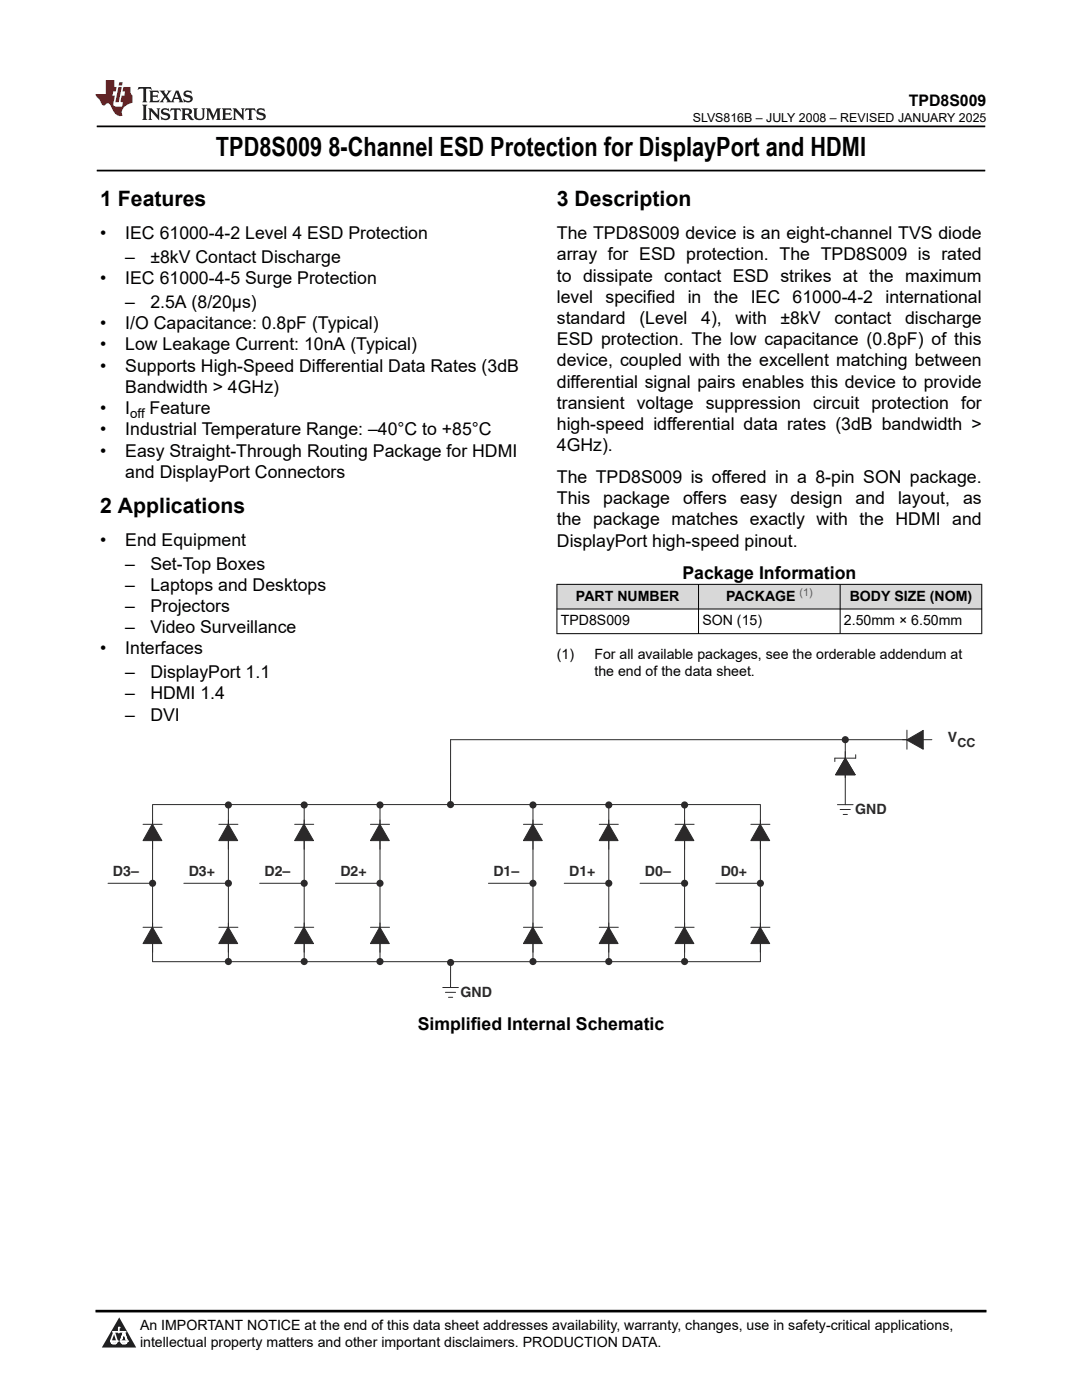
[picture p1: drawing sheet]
<svg xmlns="http://www.w3.org/2000/svg" width="216mm" height="279mm" viewBox="0 0 216 279" stroke-linecap="round" stroke-linejoin="round" font-family="sans-serif">
<defs><g id="words">
<text font-size="5.3" x="43.1" y="31.2">TPD8S009 8-Channel ESD Protection for DisplayPort and HDMI</text>
<g font-size="4.2">
<text x="20" y="41.2">1 Features</text>
<text x="111.1" y="41.2">3 Description</text>
<text x="20" y="102.3">2 Applications</text>
</g>
<g font-size="3.5">
<text x="20" y="47.7">•</text>
<text x="25" y="47.7">IEC 61000-4-2 Level 4 ESD Protection</text>
<text x="111.1" y="47.7">The TPD8S009 device is an eight-channel TVS diode</text>
<text x="25" y="52.5">–</text>
<text x="30" y="52.5">±8kV Contact Discharge</text>
<text x="111.1" y="52">array for ESD protection. The TPD8S009 is rated</text>
<text x="20" y="56.7">•</text>
<text x="25" y="56.7">IEC 61000-4-5 Surge Protection</text>
<text x="111.1" y="56.2">to dissipate contact ESD strikes at the maximum</text>
<text x="20" y="65.7">•</text>
<text x="25" y="61.5">–</text>
<text x="25" y="65.7">I/O Capacitance: 0.8pF (Typical)</text>
<text x="30" y="61.5">2.5A (8/20µs)</text>
<text x="111.1" y="60.4">level specified in the IEC 61000-4-2 international</text>
<text x="111.1" y="64.7">standard</text>
<text x="127.6" y="64.7">(Level</text>
<text x="139.9" y="64.7">4),</text>
<text x="146.8" y="64.7">with</text>
<text x="155.8" y="64.7">±8kV</text>
<text x="166.5" y="64.7">contact</text>
<text x="180.6" y="64.7">discharge</text>
<text x="20" y="69.9">•</text>
<text x="25" y="69.9">Low Leakage Current: 10nA (Typical)</text>
<text x="111.1" y="68.9">ESD protection. The low capacitance (0.8pF) of this</text>
<text x="20" y="74.2">•</text>
<text x="25" y="74.2">Supports High-Speed Differential Data Rates (3dB</text>
<text x="111.1" y="77.4">differential signal pairs enables this device to provide</text>
<text x="111.1" y="73.1">device, coupled with the excellent matching between</text>
<text x="20" y="82.6">•</text>
<text x="25" y="78.4">Bandwidth &gt; 4GHz)</text>
<text x="25" y="82.6">I</text>
<text x="29.9" y="82.6">Feature</text>
<text x="111.1" y="81.6">transient voltage suppression circuit protection for</text>
<text x="20" y="86.9">•</text>
<text x="25" y="86.9">Industrial Temperature Range: –40°C to +85°C</text>
<text x="111.1" y="85.8">high-speed idfferential data rates (3dB bandwidth &gt;</text>
<text x="20" y="91.1">•</text>
<text x="25" y="91.1">Easy Straight-Through Routing Package for HDMI</text>
<text x="25" y="95.3">and DisplayPort Connectors</text>
<text x="111.1" y="90.1">4GHz).</text>
<text x="111.1" y="100.6">This</text>
<text x="111.1" y="96.4">The TPD8S009 is offered in a 8-pin SON package.</text>
<text x="120.4" y="100.6">package</text>
<text x="136.3" y="100.6">offers</text>
<text x="147.7" y="100.6">easy</text>
<text x="157.7" y="100.6">design</text>
<text x="170.7" y="100.6">and</text>
<text x="179.2" y="100.6">layout,</text>
<text x="192.2" y="100.6">as</text>
<text x="111.1" y="104.9">the package matches exactly with the HDMI and</text>
<text x="20" y="108.9">•</text>
<text x="25" y="108.9">End Equipment</text>
<text x="25" y="113.7">–</text>
<text x="30" y="113.7">Set-Top Boxes</text>
<text x="111.1" y="109.1">DisplayPort high-speed pinout.</text>
<text x="25" y="117.9">–</text>
<text x="30" y="117.9">Laptops and Desktops</text>
<text x="136.2" y="115.5">Package Information</text>
<text x="25" y="122.1">–</text>
<text x="30" y="122.1">Projectors</text>
<text x="20" y="130.6">•</text>
<text x="25" y="126.4">–</text>
<text x="25" y="130.6">Interfaces</text>
<text x="30" y="126.4">Video Surveillance</text>
<text x="25" y="135.4">–</text>
<text x="30" y="135.4">DisplayPort 1.1</text>
<text x="25" y="139.6">–</text>
<text x="25" y="143.8">–</text>
<text x="30" y="139.6">HDMI 1.4</text>
<text x="30" y="143.8">DVI</text>
<text x="83.3" y="205.6">Simplified Internal Schematic</text>
</g>
<text font-size="3.2" x="181.3" y="21.1">TPD8S009</text>
<g font-size="2.8">
<text x="114.9" y="119.9">PART NUMBER</text>
<text x="144.9" y="119.9">PACKAGE</text>
<text x="169.5" y="119.9">BODY SIZE (NOM)</text>
<text x="111.9" y="124.8">TPD8S009</text>
<text x="140.2" y="124.8">SON (15)</text>
<text x="168.4" y="124.8">2.50mm × 6.50mm</text>
<text x="111.1" y="131.6">(1)</text>
<text x="118.6" y="131.6">For all available packages, see the orderable addendum at</text>
<text x="118.6" y="135">the end of the data sheet.</text>
<text x="27.9" y="265.5">An IMPORTANT NOTICE at the end of this data sheet addresses availability, warranty, changes, use in safety-critical applications,</text>
<text x="27.9" y="268.9">intellectual property matters and other important disclaimers. PRODUCTION DATA.</text>
</g>
<g font-size="2.8" fill="#2b292a">
<text x="189.2" y="148.1">V</text>
<text x="170.7" y="162.5">GND</text>
<text x="22.5" y="174.8">D3–</text>
<text x="37.7" y="174.8">D3+</text>
<text x="52.8" y="174.8">D2–</text>
<text x="67.9" y="174.8">D2+</text>
<text x="98.4" y="174.8">D1–</text>
<text x="113.6" y="174.8">D1+</text>
<text x="128.7" y="174.8">D0–</text>
<text x="143.8" y="174.8">D0+</text>
<text x="91.9" y="199">GND</text>
</g>
<text font-size="2.6" x="26" y="83.4">off</text>
<text font-size="2.5" x="138.2" y="24.3">SLVS816B – JULY 2008 – REVISED JANUARY 2025</text>
<text font-size="2.5" fill="#2b292a" x="191" y="149.1">CC</text>
<text font-size="2.1" fill="#00f" x="159.6" y="119">(1)</text>
</g></defs>
<path d="M19.3 25.2h177.3M19.3 34h177.3" fill="none" stroke="#000" stroke-width=".35"/>
<g fill="#d8d8d8">
<path d="M111.1 116.6h84.8v4.9h-84.8z" fill-rule="evenodd"/>
<path d="M111.2 116.7h28.1v4.8h-28.1z" fill-rule="evenodd"/>
<path d="M139.4 116.7h28.2v4.8h-28.2z" fill-rule="evenodd"/>
<path d="M167.7 116.7h28.1v4.8h-28.1z" fill-rule="evenodd"/>
</g>
<path d="M111.1 116.6h84.9M111.1 116.6v9.9M139.4 116.6v9.9M167.6 116.6v9.9M195.9 116.6v9.9M111.1 121.5h84.9M111.1 126.5h84.9" fill="none" stroke="#000" stroke-width=".2"/>
<path d="M168.7 147.6v13" fill="none" stroke="#2b292a" stroke-width=".2"/>
<circle cx="168.7" cy="147.6" r=".71" fill="#2b292a"/>
<path d="M89.9 147.6h93.1M168.7 151.3l1.9 3.3h-3.8zM170.7 150.6v.7h-4.1v.7M30.4 160.6h121.3M30.4 191.9h121.3" fill="none" stroke="#2b292a" stroke-width=".2"/>
<path d="M168.7 151.3l1.9 3.3h-3.8z" fill="#2b292a"/>
<path d="M168.7 151.3l1.9 3.3h-3.8zM168.7 150v5.2M21.6 176.3h8.8M30.4 160.6v31.3" fill="none" stroke="#2b292a" stroke-width=".2"/>
<g fill="#2b292a">
<path d="M30.4 164.5l1.9 3.3h-3.8z"/>
<circle cx="30.4" cy="176.3" r=".71"/>
</g>
<path d="M28.5 164.5h3.8M30.4 164.5l1.9 3.3h-3.8zM30.4 163.6v5.9" fill="none" stroke="#2b292a" stroke-width=".2"/>
<path d="M30.4 185l1.9 3.3h-3.8z" fill="#2b292a"/>
<path d="M45.6 160.6v31.3M28.5 185.1h3.8M30.4 185l1.9 3.3h-3.8zM30.4 184.2v5.8" fill="none" stroke="#2b292a" stroke-width=".2"/>
<g fill="#2b292a">
<circle cx="45.6" cy="191.9" r=".71"/>
<circle cx="45.6" cy="160.6" r=".71"/>
</g>
<path d="M36.7 176.3h8.9" fill="none" stroke="#2b292a" stroke-width=".2"/>
<g fill="#2b292a">
<path d="M45.5 164.5l1.9 3.3h-3.7z"/>
<circle cx="45.6" cy="176.3" r=".71"/>
</g>
<path d="M43.7 164.5h3.8M45.5 164.5l1.9 3.3h-3.7zM45.6 163.6v5.9" fill="none" stroke="#2b292a" stroke-width=".2"/>
<path d="M45.5 185l1.9 3.3h-3.7z" fill="#2b292a"/>
<path d="M60.7 160.6v31.3M43.7 185.1h3.8M45.5 185l1.9 3.3h-3.7zM45.6 184.2v5.8" fill="none" stroke="#2b292a" stroke-width=".2"/>
<g fill="#2b292a">
<circle cx="60.7" cy="191.9" r=".71"/>
<circle cx="60.7" cy="160.6" r=".71"/>
</g>
<path d="M51.8 176.3h8.9" fill="none" stroke="#2b292a" stroke-width=".2"/>
<g fill="#2b292a">
<path d="M60.6 164.5l2 3.3h-3.8z"/>
<circle cx="60.7" cy="176.3" r=".71"/>
</g>
<path d="M58.8 164.5h3.8M60.6 164.5l2 3.3h-3.8zM60.7 163.6v5.9" fill="none" stroke="#2b292a" stroke-width=".2"/>
<path d="M60.6 185l2 3.3h-3.8z" fill="#2b292a"/>
<path d="M75.8 160.6v31.3M58.8 185.1h3.8M60.6 185l2 3.3h-3.8zM60.7 184.2v5.8" fill="none" stroke="#2b292a" stroke-width=".2"/>
<g fill="#2b292a">
<circle cx="75.8" cy="191.9" r=".71"/>
<circle cx="75.8" cy="160.6" r=".71"/>
</g>
<path d="M66.9 176.3h8.9" fill="none" stroke="#2b292a" stroke-width=".2"/>
<g fill="#2b292a">
<path d="M75.8 164.5l1.9 3.3h-3.8z"/>
<circle cx="75.8" cy="176.3" r=".71"/>
</g>
<path d="M73.9 164.5h3.8M75.8 164.5l1.9 3.3h-3.8zM75.8 163.6v5.9" fill="none" stroke="#2b292a" stroke-width=".2"/>
<path d="M75.8 185l1.9 3.3h-3.8z" fill="#2b292a"/>
<path d="M106.3 160.6v31.3M73.9 185.1h3.8M75.8 185l1.9 3.3h-3.8zM75.8 184.2v5.8" fill="none" stroke="#2b292a" stroke-width=".2"/>
<g fill="#2b292a">
<circle cx="106.3" cy="191.9" r=".71"/>
<circle cx="106.3" cy="160.6" r=".71"/>
</g>
<path d="M97.5 176.3h8.8" fill="none" stroke="#2b292a" stroke-width=".2"/>
<g fill="#2b292a">
<path d="M106.3 164.5l1.9 3.3h-3.8z"/>
<circle cx="106.3" cy="176.3" r=".71"/>
</g>
<path d="M104.4 164.5h3.9M106.3 164.5l1.9 3.3h-3.8zM106.3 163.6v5.9" fill="none" stroke="#2b292a" stroke-width=".2"/>
<path d="M106.3 185l1.9 3.3h-3.8z" fill="#2b292a"/>
<path d="M121.5 160.6v31.3M104.4 185.1h3.9M106.3 185l1.9 3.3h-3.8zM106.3 184.2v5.8" fill="none" stroke="#2b292a" stroke-width=".2"/>
<g fill="#2b292a">
<circle cx="121.5" cy="191.9" r=".71"/>
<circle cx="121.5" cy="160.6" r=".71"/>
</g>
<path d="M112.6 176.3h8.9" fill="none" stroke="#2b292a" stroke-width=".2"/>
<g fill="#2b292a">
<path d="M121.4 164.5l1.9 3.3h-3.7z"/>
<circle cx="121.5" cy="176.3" r=".71"/>
</g>
<path d="M119.6 164.5h3.8M121.4 164.5l1.9 3.3h-3.7zM121.5 163.6v5.9" fill="none" stroke="#2b292a" stroke-width=".2"/>
<path d="M121.4 185l1.9 3.3h-3.7z" fill="#2b292a"/>
<path d="M136.6 160.6v31.3M119.6 185.1h3.8M121.4 185l1.9 3.3h-3.7zM121.5 184.2v5.8" fill="none" stroke="#2b292a" stroke-width=".2"/>
<g fill="#2b292a">
<circle cx="136.6" cy="191.9" r=".71"/>
<circle cx="136.6" cy="160.6" r=".71"/>
</g>
<path d="M127.7 176.3h8.9" fill="none" stroke="#2b292a" stroke-width=".2"/>
<g fill="#2b292a">
<path d="M136.6 164.5l1.9 3.3h-3.8z"/>
<circle cx="136.6" cy="176.3" r=".71"/>
</g>
<path d="M134.7 164.5h3.8M136.6 164.5l1.9 3.3h-3.8zM136.6 163.6v5.9" fill="none" stroke="#2b292a" stroke-width=".2"/>
<path d="M136.6 185l1.9 3.3h-3.8z" fill="#2b292a"/>
<path d="M142.8 176.3h8.9M151.7 160.6v31.3M134.7 185.1h3.8M136.6 185l1.9 3.3h-3.8zM136.6 184.2v5.8" fill="none" stroke="#2b292a" stroke-width=".2"/>
<g fill="#2b292a">
<path d="M151.7 164.5l1.9 3.3h-3.8z"/>
<circle cx="151.7" cy="176.3" r=".71"/>
</g>
<path d="M149.8 164.5h3.8M151.7 164.5l1.9 3.3h-3.8zM151.7 163.6v5.9" fill="none" stroke="#2b292a" stroke-width=".2"/>
<path d="M151.7 185l1.9 3.3h-3.8z" fill="#2b292a"/>
<path d="M149.8 185.1h3.8M151.7 185l1.9 3.3h-3.8zM151.7 184.2v5.8" fill="none" stroke="#2b292a" stroke-width=".2"/>
<path d="M180.9 147.7l3.3-1.9v3.7z" fill="#2b292a"/>
<path d="M180.1 147.6h5.8M180.9 147.7l3.3-1.9v3.7zM181 145.7v3.8M167.1 160.6h3.1M167.6 161.6h2.1M168.2 162.5h.9M88.3 197.1h3.2M88.9 198h2M89.5 199h.8M89.9 192.1v4.9" fill="none" stroke="#2b292a" stroke-width=".2"/>
<circle cx="89.9" cy="192.1" r=".71" fill="#2b292a"/>
<path d="M89.9 147.6v13" fill="none" stroke="#2b292a" stroke-width=".2"/>
<circle cx="89.9" cy="160.6" r=".71" fill="#2b292a"/>
<path d="M0 0h215.9v23.8h-215.9z" fill-rule="evenodd" fill="#fff"/>
<path d="M27.7 17.4l-.2 .6 .5-.3h.6v.2v2.1l-.2 .4h1l-.2-.4v-2.1v-.2h.5l.5 .3-.1-.6zM29.8 18.1l.2 .4v1.5l-.2 .4h1.9l.1-.6a1.08 1.08 0 0 1-1.3 .2v-.7h.6l.4 .2v-.6l-.4 .2h-.6v-.6l.2-.1a1 1 0 0 1 1 .2l-.1-.5zM31.8 18.1l1 1.1-1 1.2h.9l-.2-.2 .4-.7 .5 .7-.2 .2h1.6l-.2-.2 .1-.4h1l.1 .4-.1 .2h.9l-.2-.3-.8-2h-.5l-1 2.2-.8-1.1 .9-1.1h-.8l.2 .2-.5 .7-.3-.7 .1-.2zM35.2 18.5l.4 1h-.8zM36.8 18.2a.65 .65 0 0 0-.2 .8 .65 .65 0 0 0 .6 .4l.7 .2 .1 .2a.79 .79 0 0 1-.7 .4 .79 .79 0 0 1-.7-.5l.1 .7 .2-.1a.93 .93 0 0 0 1.1 .1 .93 .93 0 0 0 .4-1 1.46 1.46 0 0 0-1.2-.6l-.1-.3a1.09 1.09 0 0 1 1.2 .2l-.2-.6-.1 .1-.6-.2zM28.4 20.9l.2 .4v2.3l-.2 .3h1l-.2-.3v-2.3l.2-.4zM29.6 21.6l.2 .4v1.6l-.2 .3h.8l-.3-.3v-1.4l1.7 1.8v-2l.2-.4h-.8l.2 .2 .1 1.1-1.2-1.3zM32.3 21.8a.65 .65 0 0 0-.2 .7 .65 .65 0 0 0 .7 .4l.6 .2 .1 .2a.79 .79 0 0 1-.7 .4 .79 .79 0 0 1-.7-.5l.1 .7 .2-.1a.93 .93 0 0 0 1.1 .1 .93 .93 0 0 0 .4-.9 1.46 1.46 0 0 0-1.2-.6l-.1-.4a1.09 1.09 0 0 1 1.2 .2l-.2-.6-.1 .1-.6-.1zM34.1 21.6l-.1 .7a.63 .63 0 0 1 .7-.4l.1 1.7-.3 .3h1l-.2-.3v-1.7a.66 .66 0 0 1 .8 .4l-.1-.7zM36.2 21.6l.2 .4v1.6l-.2 .3h.9l-.2-.2v-.7h.5l.1 .2a.79 .79 0 0 0 1.2 .6l-1-.9a.61 .61 0 0 0 .6-.6 .61 .61 0 0 0-.5-.6zM36.9 21.9h.2a.47 .47 0 0 1 .5 .1 .47 .47 0 0 1 .1 .5l-.2 .2h-.6zM38.5 21.6l.2 .2a2.27 2.27 0 0 0 .4 2 1.04 1.04 0 0 0 1.7-.7v-1.3l.2-.2h-.8l.2 .4v1.1a.6 .6 0 0 1-.6 .6 .6 .6 0 0 1-.6-.6v-1.1l.3-.4zM41.1 21.6l.2 .4v1.6l-.2 .3h.7l-.2-.3v-1.5l.9 1.9 .8-1.9v1.5l-.2 .3h1l-.3-.3v-1.6l.3-.4h-.8l-.7 1.5-.7-1.5zM44.3 21.6l.2 .4v1.6l-.2 .3h1.9l.1-.5a1.09 1.09 0 0 1-1.3 .1v-.6h.6l.4 .1v-.6l-.4 .2h-.6v-.6l.2-.1a1.01 1.01 0 0 1 1 .3l-.1-.6zM46.4 21.6l.3 .4v1.6l-.3 .3h.8l-.2-.3v-1.4l1.6 1.8v-2l.2-.4h-.7l.2 .2v1.1l-1.2-1.3zM49 21.6l-.1 .7a.63 .63 0 0 1 .8-.4v1.7l-.3 .3h1l-.2-.3v-1.7a.66 .66 0 0 1 .8 .4l-.1-.7zM51.4 21.8a.65 .65 0 0 0-.2 .7 .65 .65 0 0 0 .6 .4l.6 .2 .2 .2a.79 .79 0 0 1-.8 .4 .79 .79 0 0 1-.6-.5l.1 .7 .2-.1a.93 .93 0 0 0 1 .1 .93 .93 0 0 0 .5-.9 1.46 1.46 0 0 0-1.3-.6l-.1-.4a1.09 1.09 0 0 1 1.3 .2l-.2-.6-.2 .1-.5-.1z" fill="#231f20"/>
<path d="M21.1 16v2.8h-2.1l.1 .3 .9 1a.95 .95 0 0 0 .9 .9 .59 .59 0 0 1 .6-.4 .59 .59 0 0 1 .5 .4l.4 .8a1.59 1.59 0 0 0 2.1 1.3 1.61 1.61 0 0 1 1-2.2l1-.4-.1-1.5a1.59 1.59 0 0 1-.4-1.6h-1.4l-.2 .9h.5l-.1 .8h-.5l-.2 1v.2l.4 .1-.2 .9h-.6a.73 .73 0 0 1-1.1-.7l.3-1.5h-.5l.2-.8h.5l.2-.9h-.5v-1.4zM23.6 17.4l-.6 3h.7l.6-3zM23.8 16.4l-.1 .7h.7l.1-.7z" fill="#ed1c24"/>
<path d="M0 261.4h215.9v18h-215.9z" fill-rule="evenodd" fill="#fff"/>
<path d="M23.8 262.9l3.4 6h-6.9z" fill="#231f20"/>
<path d="M22.1 267.7h1.3l-.4 .5h-.3a.55 .55 0 0 1-.6-.5z" fill-rule="evenodd" fill="#fff"/>
<path d="M22.1 267.7h1.3l-.4 .5h-.3a.55 .55 0 0 1-.6-.5z" fill="none" stroke="#231f20" stroke-width=".34"/>
<path d="M22.1 267.7h1.3l-.4 .5h-.5zM23.7 265.9h.1M23.7 264.9v1z" fill="none" stroke="#fff" stroke-width=".34"/>
<circle cx="23.7" cy="264.9" r=".17" fill="#fff"/>
<path d="M22.6 265.8h.1M22.6 265.8h2.3z" fill="none" stroke="#fff" stroke-width=".34"/>
<circle cx="24.9" cy="265.8" r=".17" fill="#fff"/>
<path d="M24 267.7h.1" fill="none" stroke="#fff" stroke-width=".34"/>
<path d="M24.7 265.8l-.7 1.9z" fill="#fff"/>
<path d="M24.7 265.8l-.7 1.9z" fill="none" stroke="#fff" stroke-width=".34"/>
<path d="M24.7 265.8l.7 1.9z" fill="#fff"/>
<path d="M24.7 265.8l.7 1.9zM25.3 267.7h.1" fill="none" stroke="#fff" stroke-width=".34"/>
<circle cx="22.1" cy="267.7" r=".17" fill="#fff"/>
<path d="M22.8 265.8l-.7 1.9zM22.8 265.8l.6 1.9z" fill="none" stroke="#fff" stroke-width=".34"/>
<circle cx="23.4" cy="267.7" r=".17" fill="#fff"/>
<path d="M24.1 267.7h1.3a.65 .65 0 0 1-.6 .5 .65 .65 0 0 1-.7-.5z" fill-rule="evenodd" fill="#fff"/>
<path d="M24.1 267.7h1.3a.65 .65 0 0 1-.6 .5 .65 .65 0 0 1-.7-.5z" fill="none" stroke="#231f20" stroke-width=".34"/>
<path d="M24 267.7h.1M24.1 267.7h1.3l-.4 .5h-.5z" fill="none" stroke="#fff" stroke-width=".34"/>
<circle cx="25.4" cy="267.7" r=".17" fill="#fff"/>
<path d="M19 261.7h177.8" fill="none" stroke="#000" stroke-width=".53"/>
<use href="#words"/>
</svg>
